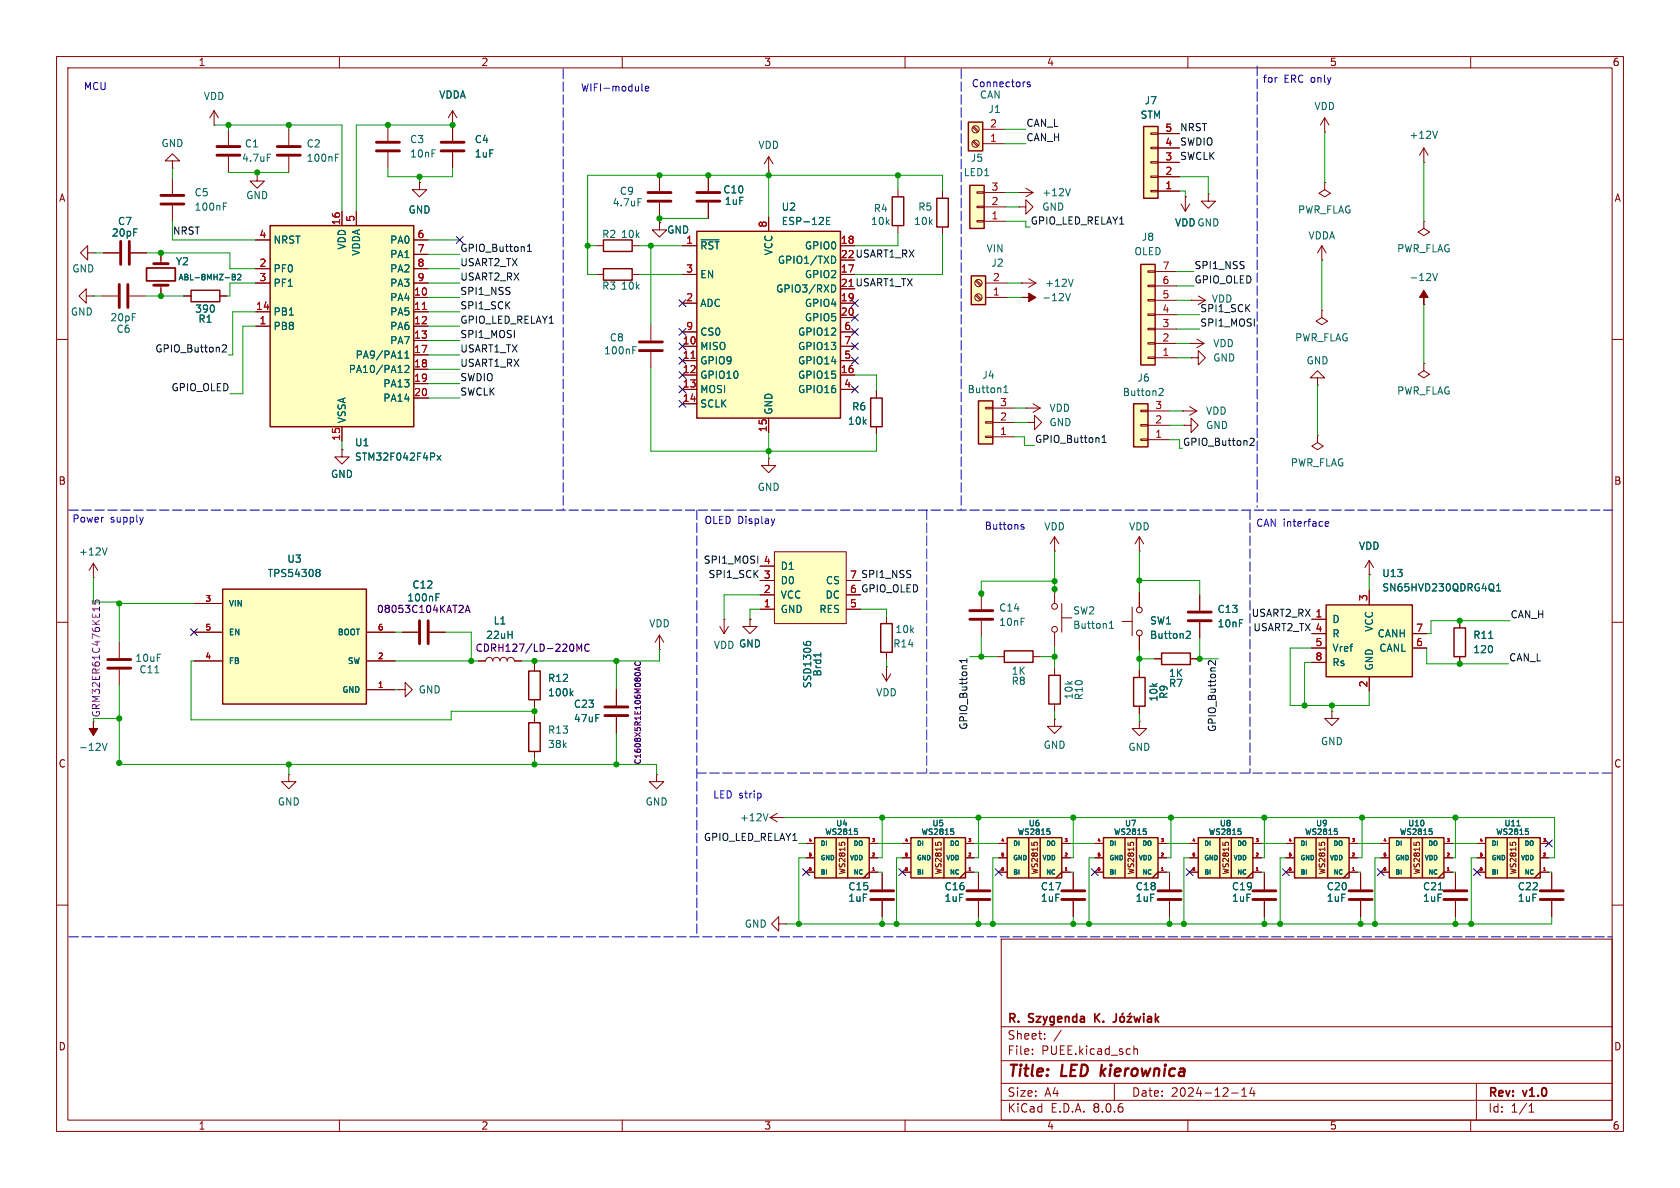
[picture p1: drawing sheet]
<svg xmlns="http://www.w3.org/2000/svg" width="297mm" height="210mm" viewBox="0 0 297 210" stroke-linecap="round" stroke-linejoin="round" font-family="sans-serif">
<defs><g id="words">
<g font-size="2.8" fill="#840000">
<text x="178" y="190.9">Title:</text>
<text x="187.7" y="190.9">LED</text>
<text x="195.4" y="190.9">kierownica</text>
</g>
<g font-size="2.1" fill="#840000">
<text x="178" y="184">Sheet:</text>
<text x="178" y="181.2">R.</text>
<text x="182" y="181.2">Szygenda</text>
<text x="194.2" y="181.2">K.</text>
<text x="178" y="186.7">File:</text>
<text x="184.1" y="186.7">PUEE.kicad_sch</text>
<text x="178" y="196.9">KiCad</text>
<text x="178" y="194.1">Size:</text>
<text x="184.7" y="194.1">A4</text>
<text x="185.7" y="196.9">E.D.A.</text>
<text x="193.3" y="196.9">8.0.6</text>
<text x="200" y="194.1">Date:</text>
<text x="207" y="194.1">2024-12-14</text>
<text x="263" y="194.3">Rev:</text>
<text x="263" y="196.9">Id:</text>
<text x="267.1" y="196.9">1/1</text>
<text x="269.4" y="194.3">v1.0</text>
</g>
<g font-size="1.8" fill="#840000">
<text x="35" y="11.9">1</text>
<text x="85" y="11.9">2</text>
<text x="135" y="11.9">3</text>
<text x="185" y="11.9">4</text>
<text x="235" y="11.9">5</text>
<text x="285" y="11.9">6</text>
<text x="10.3" y="35.9">A</text>
<text x="285.3" y="35.9">A</text>
<text x="148.5" y="45.7">22 USART1_RX</text>
<text x="10.3" y="85.9">B</text>
<text x="285.3" y="85.9">B</text>
<text x="10.3" y="135.9">C</text>
<text x="285.3" y="135.9">C</text>
<text x="10.3" y="185.9">D</text>
<text x="285.3" y="185.9">D</text>
<text x="35" y="199.9">1</text>
<text x="85" y="199.9">2</text>
<text x="135" y="199.9">3</text>
<text x="185" y="199.9">4</text>
<text x="235" y="199.9">5</text>
<text x="285" y="199.9">6</text>
</g>
<g font-size="1.8" fill="#0000c2">
<text x="14.7" y="16">MCU</text>
<text x="102.6" y="16.3">WIFI-module</text>
<text x="171.7" y="15.5">Connectors</text>
<text x="223.2" y="14.8">for</text>
<text x="227" y="14.8">ERC only</text>
<text x="12.7" y="92.5">Power</text>
<text x="19.5" y="92.5">supply</text>
<text x="124.5" y="92.7">OLED Display</text>
<text x="174" y="93.7">Buttons</text>
<text x="222" y="93.3">CAN interface</text>
<text x="126" y="141.2">LED strip</text>
</g>
<g font-size="1.8" fill="#006464">
<text x="35.9" y="17.9">VDD</text>
<text x="77.5" y="17.6">VDDA</text>
<text x="173.1" y="17.6">CAN</text>
<text x="174.6" y="20.2">J1</text>
<text x="201.5" y="21.2">STM</text>
<text x="202.3" y="18.6">J7</text>
<text x="232.3" y="19.7">VDD</text>
<text x="28.4" y="26.2">GND</text>
<text x="42.7" y="28.8">4.7uF</text>
<text x="43.2" y="26.3">C1</text>
<text x="54.1" y="26.3">C2</text>
<text x="54.1" y="28.8">100nF</text>
<text x="72.4" y="25.5">C3</text>
<text x="72.4" y="28">10nF</text>
<text x="83.8" y="25.5">C4</text>
<text x="83.8" y="28">1uF</text>
<text x="134" y="26.5">VDD</text>
<text x="171.5" y="28.8">J5</text>
<text x="249.1" y="24.7">+12V</text>
<text x="34.3" y="34.9">C5</text>
<text x="43.4" y="35.4">GND</text>
<text x="109.5" y="34.6">C9</text>
<text x="127.8" y="34.4">C10</text>
<text x="170.3" y="31.3">LED1</text>
<text x="184.2" y="34.9">+12V</text>
<text x="20.8" y="40">C7</text>
<text x="34.3" y="37.4">100nF</text>
<text x="72.1" y="37.9">GND</text>
<text x="108.2" y="36.7">4.7uF</text>
<text x="117.9" y="41.5">GND</text>
<text x="128" y="36.4">1uF</text>
<text x="138.1" y="37.4">U2</text>
<text x="138.1" y="40">ESP-12E</text>
<text x="153.9" y="40">10k</text>
<text x="154.4" y="37.7">R4</text>
<text x="161.5" y="40">10k</text>
<text x="162.2" y="37.4">R5</text>
<text x="184.2" y="37.4">GND</text>
<text x="207.6" y="40.2">VDDGND</text>
<text x="207.6" y="40.2">VDD</text>
<text x="229.4" y="37.9">PWR_FLAG</text>
<text x="19.7" y="42">20pF</text>
<text x="31" y="47.1">Y2</text>
<text x="48.3" y="43.3">NRST</text>
<text x="61.3" y="44.2" transform="rotate(-90 61.3 44.2)">VDD</text>
<text x="63.9" y="45.3" transform="rotate(-90 63.9 45.3)">VDDA</text>
<text x="68.9" y="43.3">PA0</text>
<text x="68.9" y="45.8">PA1</text>
<text x="106.4" y="42.3">R2</text>
<text x="109.7" y="42.3">10k</text>
<text x="123.7" y="44.3">~{RST}</text>
<text x="136.8" y="45.2" transform="rotate(-90 136.8 45.2)">VCC</text>
<text x="137.4" y="46.8">GPIO1/TXD</text>
<text x="142.2" y="44.3">GPIO0</text>
<text x="174.3" y="44.8">VIN</text>
<text x="175.2" y="47.3">J2</text>
<text x="200.5" y="45.3">OLED</text>
<text x="201.8" y="42.8">J8</text>
<text x="231.2" y="42.5">VDDA</text>
<text x="246.9" y="44.8">PWR_FLAG</text>
<text x="12.7" y="48.4">GND</text>
<text x="48.3" y="48.4">PF0</text>
<text x="48.3" y="50.9">PF1</text>
<text x="68.9" y="53.4">PA4</text>
<text x="68.9" y="48.4">PA2</text>
<text x="68.9" y="50.9">PA3</text>
<text x="106.4" y="51.4">R3</text>
<text x="109.7" y="51.4">10k</text>
<text x="123.7" y="49.4">EN</text>
<text x="137.1" y="51.9">GPIO3/RXD</text>
<text x="142.2" y="49.4">GPIO2</text>
<text x="184.2" y="53.4">-12V</text>
<text x="184.7" y="50.9">+12V</text>
<text x="249.1" y="49.9">-12V</text>
<text x="12.4" y="56">GND</text>
<text x="19.4" y="57">20pF</text>
<text x="20.5" y="59">C6</text>
<text x="34.4" y="55.5">390</text>
<text x="35" y="57.3">R1</text>
<text x="48.3" y="58.5">PB8</text>
<text x="48.3" y="56">PB1</text>
<text x="68.9" y="56">PA5</text>
<text x="68.9" y="58.5">PA6</text>
<text x="123.7" y="54.5">ADC</text>
<text x="123.7" y="59.5">CS0</text>
<text x="141" y="59.5">GPIO12</text>
<text x="142.2" y="54.5">GPIO4</text>
<text x="142.2" y="57">GPIO5</text>
<text x="62.8" y="63.6">PA9/PA11</text>
<text x="68.9" y="61.1">PA7</text>
<text x="106.7" y="62.8">100nF</text>
<text x="107.7" y="60.6">C8</text>
<text x="123.7" y="62.1">MISO</text>
<text x="123.7" y="64.6">GPIO9</text>
<text x="141" y="64.6">GPIO14</text>
<text x="141" y="62.1">GPIO13</text>
<text x="214.4" y="64.1">GND</text>
<text x="214.4" y="61.6">VDD</text>
<text x="228.9" y="60.6">PWR_FLAG</text>
<text x="230.9" y="64.6">GND</text>
<text x="61.6" y="66.1">PA10/PA12</text>
<text x="67.7" y="68.7">PA13</text>
<text x="67.7" y="71.2">PA14</text>
<text x="123.7" y="67.2">GPIO10</text>
<text x="123.7" y="69.7">MOSI</text>
<text x="141" y="67.2">GPIO15</text>
<text x="141" y="69.7">GPIO16</text>
<text x="171" y="69.7">Button1</text>
<text x="173.6" y="67.2">J4</text>
<text x="198.4" y="70.2">Button2</text>
<text x="201" y="67.7">J6</text>
<text x="246.9" y="70">PWR_FLAG</text>
<text x="61.3" y="74.9" transform="rotate(-90 61.3 74.9)">VSSA</text>
<text x="123.7" y="72.2">SCLK</text>
<text x="136.8" y="73.4" transform="rotate(-90 136.8 73.4)">GND</text>
<text x="149.8" y="75.3">10k</text>
<text x="150.6" y="72.7">R6</text>
<text x="185.4" y="75.5">GND</text>
<text x="185.4" y="73">VDD</text>
<text x="213.1" y="76">GND</text>
<text x="213.1" y="73.5">VDD</text>
<text x="62.7" y="79.1">U1</text>
<text x="62.7" y="81.6">STM32F042F4Px</text>
<text x="228.1" y="82.7">PWR_FLAG</text>
<text x="58.4" y="84.7">GND</text>
<text x="133.9" y="87">GND</text>
<text x="184.5" y="94">VDD</text>
<text x="199.5" y="94">VDD</text>
<text x="13.9" y="98.4">+12V</text>
<text x="50.7" y="99.7">U3</text>
<text x="137.9" y="100.9">D1</text>
<text x="240.1" y="97.4">VDD</text>
<text x="47.2" y="102.2">TPS54308</text>
<text x="72.8" y="104.2">C12</text>
<text x="137.9" y="106">VCC</text>
<text x="137.9" y="103.5">D0</text>
<text x="145.8" y="106">DC</text>
<text x="145.9" y="103.5">CS</text>
<text x="244.3" y="102.2">U13</text>
<text x="244.3" y="104.7">SN65HVD230QDRG4Q1</text>
<text x="85.8" y="113.1">22uH</text>
<text x="87.2" y="110.6">L1</text>
<text x="114.7" y="111.1">VDD</text>
<text x="137.9" y="108.6">GND</text>
<text x="144.8" y="108.6">RES</text>
<text x="158.2" y="112.1">10k</text>
<text x="176.5" y="108.3">C14</text>
<text x="176.5" y="110.8">10nF</text>
<text x="189.6" y="111.4">Button1</text>
<text x="189.6" y="108.8">SW2</text>
<text x="203.2" y="113.1">Button2</text>
<text x="203.2" y="110.6">SW1</text>
<text x="215.1" y="108.6">C13</text>
<text x="215.1" y="111.1">10nF</text>
<text x="235.5" y="110.3">D</text>
<text x="235.5" y="112.9">R</text>
<text x="242.9" y="111.8" transform="rotate(-90 242.9 111.8)">VCC</text>
<text x="243.4" y="112.9">CANH</text>
<text x="260.4" y="113.1">R11</text>
<text x="23.8" y="117.2">10uF</text>
<text x="24.5" y="119.2">C11</text>
<text x="126.1" y="114.9">VDD GND</text>
<text x="130.6" y="114.7">GND</text>
<text x="145.4" y="119.7" transform="rotate(-90 145.4 119.7)">Brd1</text>
<text x="157.8" y="114.7">R14</text>
<text x="178.7" y="119.5">1K</text>
<text x="206.6" y="119.9">1K</text>
<text x="235.5" y="115.4">Vref</text>
<text x="235.5" y="118">Rs</text>
<text x="242.9" y="118.6" transform="rotate(-90 242.9 118.6)">GND</text>
<text x="243.7" y="115.4">CANL</text>
<text x="260.4" y="115.7">120</text>
<text x="73.9" y="122.8">GND</text>
<text x="96.8" y="120.8">R12</text>
<text x="96.8" y="123.3">100k</text>
<text x="101.4" y="125.3">C23</text>
<text x="143.6" y="121.8" transform="rotate(-90 143.6 121.8)">SSD1306</text>
<text x="154.8" y="123.3">VDD</text>
<text x="178.7" y="121.3">R8</text>
<text x="189.8" y="123.7" transform="rotate(-90 189.8 123.7)">10k</text>
<text x="191.6" y="123.9" transform="rotate(-90 191.6 123.9)">R10</text>
<text x="204.8" y="124.1" transform="rotate(-90 204.8 124.1)">10k</text>
<text x="206.6" y="121.6">R7</text>
<text x="206.6" y="123.6" transform="rotate(-90 206.6 123.6)">R9</text>
<text x="96.8" y="129.9">R13</text>
<text x="101.4" y="127.9">47uF</text>
<text x="233.4" y="131.9">GND</text>
<text x="13.9" y="132.9">-12V</text>
<text x="96.8" y="132.4">38k</text>
<text x="184.4" y="132.6">GND</text>
<text x="199.4" y="132.9">GND</text>
<text x="49" y="142.6">GND</text>
<text x="114" y="142.6">GND</text>
<text x="130.7" y="145.4">+12V</text>
<text x="149.9" y="159.6">1uF</text>
<text x="149.9" y="157.6">C15</text>
<text x="166.9" y="159.6">1uF</text>
<text x="166.9" y="157.6">C16</text>
<text x="183.9" y="159.6">1uF</text>
<text x="183.9" y="157.6">C17</text>
<text x="200.7" y="159.6">1uF</text>
<text x="200.7" y="157.6">C18</text>
<text x="217.7" y="159.6">1uF</text>
<text x="217.7" y="157.6">C19</text>
<text x="234.5" y="159.6">1uF</text>
<text x="234.5" y="157.6">C20</text>
<text x="251.5" y="159.6">1uF</text>
<text x="251.5" y="157.6">C21</text>
<text x="268.2" y="157.6">C22</text>
<text x="268.2" y="159.6">1uF</text>
<text x="131.6" y="164.2">GND</text>
</g>
<g font-size="1.8" fill="#a90000">
<text x="174.9" y="22.6">2</text>
<text x="205.9" y="23.4">5</text>
<text x="174.9" y="25.1">1</text>
<text x="205.9" y="28.4">3</text>
<text x="205.9" y="25.9">4</text>
<text x="175.2" y="33.8">3</text>
<text x="205.9" y="33.5">1</text>
<text x="205.9" y="31">2</text>
<text x="60.2" y="39.9" transform="rotate(-90 60.2 39.9)">16</text>
<text x="62.7" y="39.3" transform="rotate(-90 62.7 39.3)">5</text>
<text x="135.6" y="40.3" transform="rotate(-90 135.6 40.3)">8</text>
<text x="175.2" y="38.9">1</text>
<text x="175.2" y="36.3">2</text>
<text x="45.8" y="47.2">2</text>
<text x="45.8" y="42.2">4</text>
<text x="73.7" y="42.2">6</text>
<text x="73.7" y="44.7">7</text>
<text x="73.7" y="47.2">8</text>
<text x="121.2" y="43.2">1</text>
<text x="148.5" y="43.2">18</text>
<text x="148.5" y="45.7">22</text>
<text x="205.4" y="47.8">7</text>
<text x="45.8" y="49.8">3</text>
<text x="73.1" y="52.3">10</text>
<text x="73.7" y="49.8">9</text>
<text x="121.2" y="53.3">2</text>
<text x="121.2" y="48.3">3</text>
<text x="148.5" y="48.3">17</text>
<text x="148.5" y="53.3">19</text>
<text x="148.5" y="50.8">21 USART1_TX</text>
<text x="148.5" y="50.8">21</text>
<text x="175.4" y="52.3">1</text>
<text x="175.4" y="49.8">2</text>
<text x="205.4" y="52.8">5</text>
<text x="205.4" y="50.3">6</text>
<text x="45.2" y="54.9">14</text>
<text x="45.8" y="57.4">1</text>
<text x="73.1" y="54.9">11</text>
<text x="73.1" y="57.4">12</text>
<text x="73.1" y="59.9">13</text>
<text x="121.2" y="58.4">9</text>
<text x="148.5" y="55.9">20</text>
<text x="149.2" y="58.4">6</text>
<text x="205.4" y="57.9">3</text>
<text x="205.4" y="55.4">4</text>
<text x="73.1" y="62.5">17</text>
<text x="73.1" y="65">18</text>
<text x="120.6" y="61">10</text>
<text x="120.6" y="63.5">11</text>
<text x="149.2" y="63.5">5</text>
<text x="149.2" y="61">7</text>
<text x="205.4" y="63">1</text>
<text x="205.4" y="60.5">2</text>
<text x="73.1" y="67.6">19</text>
<text x="73.1" y="70.1">20</text>
<text x="120.6" y="66">12</text>
<text x="120.6" y="68.6">13</text>
<text x="120.6" y="71.1">14</text>
<text x="148.5" y="66">16</text>
<text x="149.2" y="68.6">4</text>
<text x="176.7" y="71.9">3</text>
<text x="135.6" y="76.5" transform="rotate(-90 135.6 76.5)">15</text>
<text x="176.7" y="77">1</text>
<text x="176.7" y="74.4">2</text>
<text x="204.1" y="77.5">1</text>
<text x="204.1" y="74.9">2</text>
<text x="204.1" y="72.4">3</text>
<text x="60.2" y="78" transform="rotate(-90 60.2 78)">15</text>
<text x="134.9" y="99.8">4</text>
<text x="134.9" y="107.4">1</text>
<text x="134.9" y="104.9">2</text>
<text x="134.9" y="102.4">3</text>
<text x="150.2" y="107.4">5</text>
<text x="150.2" y="104.9">6</text>
<text x="150.2" y="102.4">7</text>
<text x="241.8" y="106.4" transform="rotate(-90 241.8 106.4)">3</text>
<text x="232.5" y="109.2">1</text>
<text x="232.5" y="111.8">4</text>
<text x="250.2" y="111.8">7</text>
<text x="232.5" y="114.3">5</text>
<text x="232.5" y="116.8">8</text>
<text x="250.2" y="114.3">6</text>
<text x="241.8" y="121.6" transform="rotate(-90 241.8 121.6)">2</text>
</g>
<g font-size="1.8" fill="#0f0f0f">
<text x="181.4" y="22.5">CAN_L</text>
<text x="208.5" y="23.3">NRST</text>
<text x="181.4" y="25.1">CAN_H</text>
<text x="208.5" y="28.4">SWCLK</text>
<text x="208.5" y="25.8">SWDIO</text>
<text x="30.5" y="41.6">NRST</text>
<text x="182.1" y="39.8">GPIO_LED_RELAY1</text>
<text x="81.3" y="44.6">GPIO_Button1</text>
<text x="81.3" y="47.1">USART2_TX</text>
<text x="211.1" y="47.7">SPI1_NSS</text>
<text x="81.3" y="52.2">SPI1_NSS</text>
<text x="81.3" y="49.7">USART2_RX</text>
<text x="211.1" y="50.2">GPIO_OLED</text>
<text x="214.1" y="53.7">VDD</text>
<text x="81.3" y="54.8">SPI1_SCK</text>
<text x="81.3" y="57.3">GPIO_LED_RELAY1</text>
<text x="81.3" y="59.8">SPI1_MOSI</text>
<text x="212.1" y="57.8">SPI1_MOSI</text>
<text x="212.1" y="55.3">SPI1_SCK</text>
<text x="27.4" y="62.4">GPIO_Button2</text>
<text x="81.3" y="64.9">USART1_RX</text>
<text x="81.3" y="62.4">USART1_TX</text>
<text x="30.2" y="69.2">GPIO_OLED</text>
<text x="81.3" y="70">SWCLK</text>
<text x="81.3" y="67.5">SWDIO</text>
<text x="182.9" y="78.4">GPIO_Button1</text>
<text x="124.3" y="99.7">SPI1_MOSI</text>
<text x="125.2" y="102.3">SPI1_SCK</text>
<text x="150.2" y="104.9">6 GPIO_OLED</text>
<text x="150.2" y="102.4">7 SPI1_NSS</text>
<text x="221.2" y="109.1">USART2_RX 1</text>
<text x="221.5" y="111.7">USART2_TX 4</text>
<text x="267" y="109.4">CAN_H</text>
<text x="266.7" y="117">CAN_L</text>
<text x="171.1" y="129.1" transform="rotate(-90 171.1 129.1)">GPIO_Button1</text>
<text x="215" y="129.5" transform="rotate(-90 215 129.5)">GPIO_Button2</text>
<text x="124.3" y="148.7">GPIO_LED_RELAY1</text>
</g>
<text font-size="1.8" fill="#009600" x="209" y="78.9">GPIO_Button2</text>
<g font-size="1.8" fill="#840084">
<text x="71.9" y="106.5">100nF</text>
<text x="66.5" y="108.6">08053C104KAT2A</text>
<text x="84" y="115.4">CDRH127/LD-220MC</text>
<text x="17.9" y="126.9" transform="rotate(-90 17.9 126.9)">GRM32ER61C476KE15</text>
</g>
<g font-size="1.4" fill="#006464">
<text x="31.5" y="49.8">ABL-8MHZ-B2</text>
<text x="40.4" y="107.4">VIN</text>
<text x="40.4" y="112.5">EN</text>
<text x="59.6" y="112.5">BOOT</text>
<text x="40.4" y="117.6">FB</text>
<text x="61.4" y="117.6">SW</text>
<text x="60.4" y="122.7">GND</text>
<text x="145.8" y="147.8">WS2815</text>
<text x="147.7" y="146.3">U4</text>
<text x="162.8" y="147.8">WS2815</text>
<text x="164.7" y="146.3">U5</text>
<text x="179.8" y="147.8">WS2815</text>
<text x="181.8" y="146.3">U6</text>
<text x="196.8" y="147.8">WS2815</text>
<text x="198.8" y="146.3">U7</text>
<text x="213.6" y="147.8">WS2815</text>
<text x="215.5" y="146.3">U8</text>
<text x="230.6" y="147.8">WS2815</text>
<text x="232.6" y="146.3">U9</text>
<text x="247.4" y="147.8">WS2815</text>
<text x="248.8" y="146.3">U10</text>
<text x="264.4" y="147.8">WS2815</text>
<text x="265.9" y="146.3">U11</text>
</g>
<g font-size="1.4" fill="#a90000">
<text x="36.2" y="106.4">3</text>
<text x="36.2" y="111.5">5</text>
<text x="66.7" y="111.5">6</text>
<text x="36.2" y="116.6">4</text>
<text x="66.7" y="116.6">2</text>
<text x="66.7" y="121.7">1</text>
</g>
<text font-size="1.4" fill="#840084" x="113.5" y="135.3" transform="rotate(-90 113.5 135.3)">C1608X5R1E106M080AC</text>
<g font-size="1.4" fill="#840000">
<text x="149.6" y="154.7" transform="rotate(-90 149.6 154.7)">WS2815</text>
<text x="166.7" y="154.7" transform="rotate(-90 166.7 154.7)">WS2815</text>
<text x="183.7" y="154.7" transform="rotate(-90 183.7 154.7)">WS2815</text>
<text x="200.7" y="154.7" transform="rotate(-90 200.7 154.7)">WS2815</text>
<text x="217.5" y="154.7" transform="rotate(-90 217.5 154.7)">WS2815</text>
<text x="234.5" y="154.7" transform="rotate(-90 234.5 154.7)">WS2815</text>
<text x="251.2" y="154.7" transform="rotate(-90 251.2 154.7)">WS2815</text>
<text x="268.3" y="154.7" transform="rotate(-90 268.3 154.7)">WS2815</text>
</g>
<g font-size="1.1" fill="#006464">
<text x="145" y="149.7">DI</text>
<text x="150.7" y="149.7">DO</text>
<text x="162" y="149.7">DI</text>
<text x="167.8" y="149.7">DO</text>
<text x="179" y="149.7">DI</text>
<text x="184.8" y="149.7">DO</text>
<text x="196.1" y="149.7">DI</text>
<text x="201.8" y="149.7">DO</text>
<text x="212.8" y="149.7">DI</text>
<text x="218.6" y="149.7">DO</text>
<text x="229.8" y="149.7">DI</text>
<text x="235.6" y="149.7">DO</text>
<text x="246.6" y="149.7">DI</text>
<text x="252.3" y="149.7">DO</text>
<text x="263.6" y="149.7">DI</text>
<text x="269.4" y="149.7">DO</text>
<text x="145" y="152.3">GND</text>
<text x="145" y="154.8">BI</text>
<text x="150.1" y="152.3">VDD</text>
<text x="150.7" y="154.8">NC</text>
<text x="162" y="152.3">GND</text>
<text x="162" y="154.8">BI</text>
<text x="167.1" y="152.3">VDD</text>
<text x="167.8" y="154.8">NC</text>
<text x="179" y="152.3">GND</text>
<text x="179" y="154.8">BI</text>
<text x="184.1" y="152.3">VDD</text>
<text x="184.8" y="154.8">NC</text>
<text x="196.1" y="152.3">GND</text>
<text x="196.1" y="154.8">BI</text>
<text x="201.1" y="152.3">VDD</text>
<text x="201.8" y="154.8">NC</text>
<text x="212.8" y="152.3">GND</text>
<text x="212.8" y="154.8">BI</text>
<text x="217.9" y="152.3">VDD</text>
<text x="218.6" y="154.8">NC</text>
<text x="229.8" y="152.3">GND</text>
<text x="229.8" y="154.8">BI</text>
<text x="234.9" y="152.3">VDD</text>
<text x="235.6" y="154.8">NC</text>
<text x="246.6" y="152.3">GND</text>
<text x="246.6" y="154.8">BI</text>
<text x="251.7" y="152.3">VDD</text>
<text x="252.3" y="154.8">NC</text>
<text x="263.6" y="152.3">GND</text>
<text x="263.6" y="154.8">BI</text>
<text x="268.7" y="152.3">VDD</text>
<text x="269.4" y="154.8">NC</text>
</g>
<g font-size=".7" fill="#a90000">
<text x="142.8" y="148.8">4</text>
<text x="154" y="148.8">3</text>
<text x="159.8" y="148.8">4</text>
<text x="171" y="148.8">3</text>
<text x="176.9" y="148.8">4</text>
<text x="188.1" y="148.8">3</text>
<text x="193.9" y="148.8">4</text>
<text x="205.1" y="148.8">3</text>
<text x="210.6" y="148.8">4</text>
<text x="221.8" y="148.8">3</text>
<text x="227.7" y="148.8">4</text>
<text x="238.9" y="148.8">3</text>
<text x="244.4" y="148.8">4</text>
<text x="255.6" y="148.8">3</text>
<text x="261.4" y="148.8">4</text>
<text x="272.6" y="148.8">3</text>
<text x="142.8" y="151.4">5</text>
<text x="142.8" y="153.9">6</text>
<text x="154" y="153.9">1</text>
<text x="154" y="151.4">2</text>
<text x="159.8" y="151.4">5</text>
<text x="159.8" y="153.9">6</text>
<text x="171" y="153.9">1</text>
<text x="171" y="151.4">2</text>
<text x="176.9" y="151.4">5</text>
<text x="176.9" y="153.9">6</text>
<text x="188.1" y="153.9">1</text>
<text x="188.1" y="151.4">2</text>
<text x="193.9" y="151.4">5</text>
<text x="193.9" y="153.9">6</text>
<text x="205.1" y="153.9">1</text>
<text x="205.1" y="151.4">2</text>
<text x="210.6" y="151.4">5</text>
<text x="210.6" y="153.9">6</text>
<text x="221.8" y="153.9">1</text>
<text x="221.8" y="151.4">2</text>
<text x="227.7" y="151.4">5</text>
<text x="227.7" y="153.9">6</text>
<text x="238.9" y="153.9">1</text>
<text x="238.9" y="151.4">2</text>
<text x="244.4" y="151.4">5</text>
<text x="244.4" y="153.9">6</text>
<text x="255.6" y="153.9">1</text>
<text x="255.6" y="151.4">2</text>
<text x="261.4" y="151.4">5</text>
<text x="261.4" y="153.9">6</text>
<text x="272.6" y="153.9">1</text>
<text x="272.6" y="151.4">2</text>
</g>
</g></defs>
<g fill="none" stroke="#840000" stroke-width=".18">
<path d="M10 10h277v190h-277zM12 12h273v186h-273zM60 10v2M110 10v2M160 10v2M210 10v2M260 10v2M10 60h2M285 60h2M242.1 99.1l-.8 1.2M242.1 99.1v2.5M242.1 99.1l.7 1.2"/>
<path d="M10 110h2M21.1 113.5v2.8M21.1 118.4v2.8M242.1 101.6h.1M285 110h2M70.4 121.9h1.2v-1.2l1.3 1.2-1.3 1.3v-1.3M70.4 121.9h.1M10 160h2M173 154.4v2.8M173 159.3v2.8M285 160h2M177 166h108v32h-108z"/>
<path d="M60 198v2M110 198v2M160 198v2M177 194.5h108M177 191.5h108M177 187.5h108M177 181.5h108M182.5 186.3v.1M182.5 185.5v.1M184.7 183.6v.1M184.7 182.8v.1M187.6 182.1l-1.3 2"/>
<path d="M197 191.5v3M200.5 184.9v1.5M200.5 185.5l.2-.1 .3 .1 .1 .9M210 198v2M217.7 193.2h1.2M219.5 193.8h.9M219.5 192.7l.5-.4v1.5M221.3 192.2l-.3 1.1h.9M221.7 192.8v1M260 198v2M261 191.5v6.5M270.3 196.6h.9"/>
<path d="M270.3 195.5l.4-.4v1.5"/>
</g>
<path d="M194.8 188.2l-.3 2M195.5 188.9l-.9 .7" fill="none" stroke="#840000" stroke-width=".4"/>
<g fill="none" stroke="#840000" stroke-width=".3">
<path d="M193.6 179.2v1.5M194.4 179.2l-.8 .8M197.3 179.2v1.1a.48 .48 0 0 1-.5 .4M198.1 179.8l.2-.1 .4 .1 .1 .6-.2 .2-.3 .1-.2-.2zM198.6 179.1l-.3 .2M199.3 179.7h.8l-.8 1h.8M199.8 179.1l-.2 .2M200.5 179.7l.3 1 .3-.7 .2 .7 .3-1M202.2 179.2v.1M202.2 179.7v1M202.9 179.8h.6l.1 .9M204.3 179.2v1.5"/>
<path d="M204.8 179.7l-.5 .6M203.6 180l-.5 .1a.29 .29 0 0 0-.3 .3 .29 .29 0 0 0 .3 .3l.5-.1M204.4 180.1l.4 .6"/>
</g>
<path d="M19 116.6h4.1M19 118.1h4.1M170.9 159h4.1M170.9 157.5h4.1" fill="none" stroke="#840000" stroke-width=".51"/>
<path d="M27.4 118.9h.7" fill="none" stroke="#006464" stroke-width=".18"/>
<path d="M16.3 106.1v.6l.6 .1-.1-.2 .1-.4 .2-.1h.4l.1 .2-.1 .5M17.6 107.3v.7" fill="none" stroke="#840084" stroke-width=".18"/>
<path d="M161 148.1h9.7v7.1h-9.7z" fill="#ffffc2"/>
<path d="M161 148.1h9.7v7.1h-9.7zM164.8 148.1v7.1M166.9 148.1v7.1M170.7 154.2l-1 1" fill="none" stroke="#840000" stroke-width=".25"/>
<path d="M159.5 154.2h1.5M159.5 151.6h1.5M159.5 149.1h1.5M165.4 148.9v.5M165.8 149l.2-.1 .3 .1M170.7 154.2h1.5M170.7 151.6h1.5M170.7 149.1h1.5" fill="none" stroke="#840000" stroke-width=".18"/>
<path d="M171.3 153.9h.3" fill="none" stroke="#a90000" stroke-width=".18"/>
<path d="M168.1 146.5h.5M168.5 146.9l.1 .2-.1 .4" fill="none" stroke="#006464" stroke-width=".18"/>
<path d="M39.4 104.1h25.4v20.4h-25.4z" fill="#ffffc2"/>
<path d="M39.4 104.1h25.4v20.4h-25.4z" fill="none" stroke="#840000" stroke-width=".25"/>
<path d="M60.5 79.5v1.3h1.2l-1.2 1.2-1.3-1.2h1.3M60.5 79.5h.1M34.3 116.8h5.1M34.3 106.7h5.1M34.3 111.8h5.1M64.8 116.8h5M64.8 111.8h5M64.8 121.9h5" fill="none" stroke="#840000" stroke-width=".18"/>
<path d="M56.1 100.7h.2l.3 .2-.3 .3M56.1 101.2h.2M56.3 101.2l.2 .1 .1 .4-.1 .2h-.4" fill="none" stroke="#006464" stroke-width=".18"/>
<path d="M47.8 39.9h25.4v35.5h-25.4z" fill="#ffffc2"/>
<path d="M47.8 39.9h25.4v35.5h-25.4z" fill="none" stroke="#840000" stroke-width=".25"/>
<g fill="none" stroke="#840000" stroke-width=".18">
<path d="M60.5 37.3v2.6M63 37.3v2.6M45.2 57.7h2.6M45.2 55.1h2.6M45.2 47.5h2.6M45.2 50h2.6M45.2 42.4h2.6M73.2 57.7h2.5M73.2 52.6h2.5M73.2 55.1h2.5M73.2 47.5h2.5M73.2 50h2.5"/>
<path d="M73.2 42.4h2.5M73.2 45h2.5M60.5 75.4v2.6M73.2 60.2h2.5M73.2 62.7h2.5M73.2 65.3h2.5M73.2 67.8h2.5M73.2 70.4h2.5M181.6 74.7h1.3v-1.3l1.2 1.3-1.2 1.2v-1.2M181.6 74.7h.1"/>
</g>
<path d="M74.7 54.7h.7" fill="none" stroke="#a90000" stroke-width=".18"/>
<path d="M71.6 63.3h.7M71.6 62.4l.3-.4v1.3M71.6 64.7l.5-.1 .2 .4-.8 .9h.8M77.3 80.5l.6 .9M77.9 80.5l-.6 .9" fill="none" stroke="#006464" stroke-width=".18"/>
<path d="M200.4 71.4h2.5v7.6h-2.5z" fill="#ffffc2"/>
<path d="M181.4 72.1h.1M181.4 72.1h2.5M182.6 71.4l1.3 .7M183.9 72.1l-1.3 .8M201.7 72.5h1.2v.3h-1.2zM201.7 75.1h1.2v.2h-1.2zM201.7 77.6h1.2v.3h-1.2zM202.9 77.7h3.9M202.9 75.2h3.9M202.9 72.6h3.9" fill="none" stroke="#840000" stroke-width=".18"/>
<path d="M200.4 71.4h2.5v7.6h-2.5z" fill="none" stroke="#840000" stroke-width=".25"/>
<path d="M205 68.7h.4l.2 .3-.8 .9h.8" fill="none" stroke="#006464" stroke-width=".18"/>
<path d="M173 70.9h2.5v7.6h-2.5z" fill="#ffffc2"/>
<path d="M174.2 72h1.3v.3h-1.3zM174.2 74.5h1.3v.3h-1.3zM174.2 77.1h1.3v.2h-1.3zM175.5 77.2h3.8M175.5 74.7h3.8M175.5 72.1h3.8" fill="none" stroke="#840000" stroke-width=".18"/>
<path d="M173 70.9h2.5v7.6h-2.5z" fill="none" stroke="#840000" stroke-width=".25"/>
<path d="M177.5 69.4h.7M177.5 68.5l.3-.4v1.3" fill="none" stroke="#006464" stroke-width=".18"/>
<path d="M201.7 46.7h2.5v17.8h-2.5z" fill="#ffffc2"/>
<g fill="none" stroke="#840000" stroke-width=".18">
<path d="M208.8 36.1l.7 1.2M209.5 34.8h.1M209.5 34.8v2.5M210.3 36.1l-.8 1.2M202.9 47.9h1.3v.2h-1.3zM202.9 50.4h1.3v.3h-1.3zM202.9 53h1.3v.2h-1.3zM202.9 55.5h1.3v.3h-1.3zM202.9 58h1.3v.3h-1.3zM204.2 58.2h3.8M204.2 55.6h3.8M204.2 53.1h3.8"/>
<path d="M204.2 50.5h3.8M204.2 48h3.8M202.9 60.6h1.3v.2h-1.3zM202.9 63.1h1.3v.3h-1.3zM204.2 63.2h3.8M204.2 60.7h3.8"/>
</g>
<path d="M201.7 46.7h2.5v17.8h-2.5z" fill="none" stroke="#840000" stroke-width=".25"/>
<path d="M202.2 22.4h2.5v12.7h-2.5z" fill="#ffffc2"/>
<g fill="none" stroke="#840000" stroke-width=".18">
<path d="M80 19.6v5.3M80 19.6l-.8 1.2M80 19.6l.8 1.2M30.5 28.4h1.2l-1.2-1.2-1.3 1.2h1.3v1.3M30.5 29.7h.1M51.1 22.9v2.8M51.1 27.7v2.8M68.6 22.1v2.8M68.6 26.9v2.8M80 22.1h.1M80 26.9v2.8M203.5 23.5h1.2v.2h-1.2z"/>
<path d="M203.5 26h1.2v.3h-1.2zM203.5 28.6h1.2v.2h-1.2zM203.5 31.1h1.2v.3h-1.2zM203.5 33.7h1.2v.2h-1.2zM204.7 33.8h3.8M204.7 31.2h3.8M204.7 28.7h3.8M204.7 26.2h3.8M204.7 23.6h3.8M71.1 111.8h2.8M75.9 111.8h2.8M132.6 109.5v1.2h1.3l-1.3 1.3-1.3-1.3h1.3"/>
<path d="M132.6 109.5h.1M176.3 116.1h1.2M182.6 116.1h1.3M186.4 104.1v2.6M186.4 111.8v2.5M186.4 118.1v1.3M187.7 109.2h1.8M187.7 106.7v5.1M51.1 136.9v1.3h1.2l-1.2 1.2-1.3-1.2h1.3M51.1 136.9h.1M186.4 124.5v1.2M136.1 144.5l1.3 .8"/>
<path d="M136.1 144.5h2.6M137.4 143.8l-1.3 .7M138.7 144.5h.1M137.7 163.3v-1.2l-1.3 1.2 1.3 1.3v-1.3h1.2M138.9 163.3h.1"/>
<circle cx="186.4" cy="107.2" r=".51"/>
<circle cx="186.4" cy="111.3" r=".51"/>
</g>
<path d="M202.2 22.4h2.5v12.7h-2.5zM177.5 115.1h5.1v2h-5.1zM185.4 119.4h2.1v5.1h-2.1z" fill="none" stroke="#840000" stroke-width=".25"/>
<path d="M59.3 27.9h.4M59.3 27.2h.6M77.1 105.6h.4M77.1 105h.6M196.1 111.1h.8M196.1 110.2l.4-.4v1.3M135.8 143.8l-.5 1.3" fill="none" stroke="#006464" stroke-width=".18"/>
<path d="M49 27.4h4.1M49 25.9h4.1M66.5 26.7h4.1M66.5 25.1h4.1M78 26.7h4M78 25.1h4M74.2 109.7v4.1M75.7 109.7v4.1" fill="none" stroke="#840000" stroke-width=".51"/>
<path d="M82.2 108.3l.5-1.3 .4 1.3M82.4 107.9h.6" fill="none" stroke="#840084" stroke-width=".18"/>
<path d="M136.9 97.5h12.7v12.7h-12.7z" fill="#ffffc2"/>
<g fill="none" stroke="#840000" stroke-width=".18">
<path d="M125.2 31v2.8M125.2 35.8v2.8M135.9 30.2h.1M135.9 27.7l-.8 1.3M135.9 27.7v2.5M135.9 27.7l.8 1.3M15.2 52.3v-1.2l-1.2 1.2 1.2 1.3v-1.3h1.3M15.5 44.7v-1.3l-1.3 1.3 1.3 1.3v-1.3h1.3M16.5 52.3h.1M16.8 44.7h.1M136.9 97.5h12.7v12.7h-12.7zM134.4 107.7h2.5"/>
<path d="M134.4 105.2h2.5M134.4 102.6h2.5M134.4 100.1h2.5M149.6 107.7h2.5M149.6 105.2h2.5M149.6 102.6h2.5M156 154.4v2.8M156 159.3v2.8"/>
</g>
<path d="M142.1 113.5v.2M142.5 113.9l.1-.4 .2-.1h.4l.1 .5M145.1 115.4v.7" fill="none" stroke="#006464" stroke-width=".18"/>
<path d="M123.2 34h4.1M123.2 35.6h4.1M153.9 159h4.1M153.9 157.5h4.1" fill="none" stroke="#840000" stroke-width=".51"/>
<path d="M144 148.1h9.7v7.1h-9.7z" fill="#ffffc2"/>
<path d="M200.4 119.8h2v5h-2zM205.4 115.4h5v2.1h-5zM144 148.1h9.7v7.1h-9.7zM147.8 148.1v7.1M149.9 148.1v7.1M153.7 154.2l-1 1" fill="none" stroke="#840000" stroke-width=".25"/>
<g fill="none" stroke="#840000" stroke-width=".18">
<path d="M74.2 32.3v1.2h1.2l-1.2 1.3-1.3-1.3h1.3M74.2 32.3h.1M251.7 28.7h.1M251.7 26.2l-.7 1.2M251.7 26.2v2.5M251.7 26.2l.8 1.2M18 52.3h2.8M22.9 52.3h2.8M251.7 64.3v1.2l1 .7-1 .6-1-.6 1-.7M251.7 64.3h.1M16.5 99.6l-.8 1.2M16.5 99.6v2.5"/>
<path d="M16.5 99.6l.8 1.2M186.4 97.4h.1M186.4 94.9l-.7 1.2M186.4 94.9v2.5M186.4 94.9l.8 1.2M201.4 97.4h.1M201.4 94.9v2.5M201.4 94.9l-.7 1.2M201.4 94.9l.8 1.2M16.5 102.1h.1M198.4 109.9h1.8M200.2 107.3v5.1"/>
<path d="M201.4 104.8v2.5M201.4 112.4v2.5M201.4 118.5v1.3M204.1 116.5h1.3M210.4 116.5h1.3M16.5 127.5h.1M201.4 127.5v1.3h1.3l-1.3 1.2-1.2-1.2h1.2M201.4 127.5h.1M201.4 124.8v1.3M235.5 125.7v1.3h1.2l-1.2 1.3-1.3-1.3h1.3M235.5 125.7h.1M142.5 154.2h1.5"/>
<path d="M142.5 151.6h1.5M142.5 149.1h1.5M148.4 148.9v.5M148.8 149l.1-.1 .4 .1M153.7 154.2h1.5M153.7 151.6h1.5M153.7 149.1h1.5"/>
<circle cx="201.4" cy="107.8" r=".51"/>
<circle cx="201.4" cy="111.9" r=".51"/>
</g>
<path d="M154.3 153.9h.3" fill="none" stroke="#a90000" stroke-width=".18"/>
<path d="M254.1 23.2l-.4 1.3M18.9 96.8l-.4 1.3M209.8 111.6h.4l.2 .3-.7 .9h.7M18.1 131.4l.4 1.3 .4-1.3M151.1 146.5h.5M151.5 146.9l.1 .2-.1 .4" fill="none" stroke="#006464" stroke-width=".18"/>
<path d="M16.5 127.5v1.3h.8l-.8 1.2-.8-1.2h.8z" fill="#840000" stroke="#840000" stroke-width=".18"/>
<path d="M21.1 50.3v4.1M22.6 50.3v4.1" fill="none" stroke="#840000" stroke-width=".51"/>
<path d="M245.6 148.1h9.7v7.1h-9.7z" fill="#ffffc2"/>
<path d="M245.6 148.1h9.7v7.1h-9.7zM249.4 148.1v7.1M251.5 148.1v7.1M255.3 154.2l-1 1" fill="none" stroke="#840000" stroke-width=".25"/>
<path d="M244.1 154.2h1.5M244.1 151.6h1.5M244.1 149.1h1.5M250 148.9v.5M250.4 149l.1-.1 .4 .1M255.3 154.2h1.5M255.3 151.6h1.5M255.3 149.1h1.5" fill="none" stroke="#840000" stroke-width=".18"/>
<path d="M255.9 153.9h.3" fill="none" stroke="#a90000" stroke-width=".18"/>
<path d="M252.7 146.5h.5M253.1 146.9l.1 .2-.1 .4" fill="none" stroke="#006464" stroke-width=".18"/>
<path d="M262.6 148.1h9.7v7.1h-9.7z" fill="#ffffc2"/>
<path d="M262.6 148.1h9.7v7.1h-9.7zM266.4 148.1v7.1M268.5 148.1v7.1M272.3 154.2l-1 1" fill="none" stroke="#840000" stroke-width=".25"/>
<path d="M261.1 154.2h1.5M261.1 151.6h1.5M261.1 149.1h1.5M267 148.9v.5M267.4 149l.2-.1 .3 .1M272.3 154.2h1.5M272.3 151.6h1.5M272.3 149.1h1.5" fill="none" stroke="#840000" stroke-width=".18"/>
<path d="M272.9 153.9h.3" fill="none" stroke="#a90000" stroke-width=".18"/>
<path d="M268.2 146h.5M269.7 146.5h.5M270.1 146.9l.1 .2-.1 .4" fill="none" stroke="#006464" stroke-width=".18"/>
<path d="M228.9 148.1h9.6v7.1h-9.6z" fill="#ffffc2"/>
<path d="M228.9 148.1h9.6v7.1h-9.6zM232.7 148.1v7.1M234.7 148.1v7.1M238.5 154.2l-1 1" fill="none" stroke="#840000" stroke-width=".25"/>
<path d="M186.4 127.1v1.3h1.3l-1.3 1.3-1.2-1.3h1.2M186.4 127.1h.1M227.3 154.2h1.5M227.3 151.6h1.5M227.3 149.1h1.5M233.2 148.9v.5M233.6 149l.2-.1 .3 .1M238.5 154.2h1.5M238.5 151.6h1.5M238.5 149.1h1.5" fill="none" stroke="#840000" stroke-width=".18"/>
<path d="M239.1 153.9h.3" fill="none" stroke="#a90000" stroke-width=".18"/>
<path d="M235.9 146.5h.5M236.3 146.9l.1 .2-.1 .4" fill="none" stroke="#006464" stroke-width=".18"/>
<path d="M234.4 106.9h15.3v12.7h-15.3z" fill="#ffffc2"/>
<path d="M93.5 118.6h2v5.1h-2zM234.4 106.9h15.3v12.7h-15.3zM257 111h2.1v5.1h-2.1zM93.5 127.8h2v5h-2z" fill="none" stroke="#840000" stroke-width=".25"/>
<g fill="none" stroke="#840000" stroke-width=".18">
<path d="M40.4 22.9v2.8M40.4 27.7v2.8M28.4 44.7v1.9M28.4 50.4v1.9M84.6 116.8h1.3a.64 .64 0 0 1 .6-.6 .64 .64 0 0 1 .6 .6 .64 .64 0 0 1 .7-.6 .64 .64 0 0 1 .6 .6 .64 .64 0 0 1 .6-.6 .64 .64 0 0 1 .7 .6 .64 .64 0 0 1 .6-.6 .64 .64 0 0 1 .6 .6h1.3M94.5 117.3v1.3M212.1 105.2v2.8M212.1 110v2.8M231.9 109.5h2.5M231.9 112h2.5M231.9 114.6h2.5M231.9 117.1h2.5"/>
<path d="M242.1 104.4v2.5M242.1 119.6v2.6M249.7 112h2.5M249.7 114.6h2.5M258.1 109.7v1.3M258.1 116.1v1.2M94.5 123.7v1.3M94.5 126.5v1.3M94.5 132.8v1.3M189.7 154.4v2.8M189.7 159.3v2.8M206.8 154.4v2.8"/>
<path d="M206.8 159.3v2.8M223.5 154.4v2.8M223.5 159.3v2.8M257.3 154.4v2.8M257.3 159.3v2.8"/>
</g>
<path d="M47.3 27.2h.6M41.1 48.5h.3l.2 .2-.2 .3h.2v.3l-.2 .2h-.3zM41.1 49h.3M42 48.6l.4-.1 .2 .3-.6 .7h.6M263.2 112.8h.7M264.6 104.5h.7M264.6 103.6l.3-.4v1.3M100.9 122.5l.4 .5M101.3 122.2l-.5 .4M254.3 157.3h.7" fill="none" stroke="#006464" stroke-width=".18"/>
<g fill="none" stroke="#840000" stroke-width=".51">
<path d="M38.4 27.4h4M38.4 25.9h4M27.2 50.4h2.5M27.2 46.6h2.5M210.1 109.7h4M210.1 108.2h4M187.7 159h4.1M187.7 157.5h4.1M204.7 159h4.1M204.7 157.5h4.1M221.5 159h4.1M221.5 157.5h4.1"/>
<path d="M255.3 159h4M255.3 157.5h4"/>
</g>
<path d="M102 115.1v-1.2l.4 .9 .4-.9v1.2M104.2 114a.6 .6 0 0 0-.9 .4 .6 .6 0 0 0 .6 .7l.3-.1" fill="none" stroke="#840084" stroke-width=".18"/>
<path d="M25.9 47.4h5.1v2.3h-5.1z" fill="none" stroke="#840000" stroke-width=".3"/>
<path d="M123.2 40.9h25.4v33h-25.4z" fill="#ffffc2"/>
<path d="M33.8 51.3h5.1v2h-5.1zM123.2 40.9h25.4v33h-25.4zM153.9 70.4h2.1v5h-2.1z" fill="none" stroke="#840000" stroke-width=".25"/>
<g fill="none" stroke="#840000" stroke-width=".18">
<path d="M116.6 39.4v1.2h1.3l-1.3 1.3-1.3-1.3h1.3M116.6 39.4h.1M135.9 38.4v2.5M32.5 52.3h1.3M38.9 52.3h1.2M120.6 43.4h2.6M120.6 48.5h2.6M120.6 53.6h2.6M120.6 58.7h2.6M148.6 43.4h2.5M148.6 48.5h2.5M148.6 53.6h2.5"/>
<path d="M148.6 56.1h2.5M148.6 58.7h2.5M120.6 61.2h2.6M120.6 63.8h2.6M120.6 66.3h2.6M120.6 68.8h2.6M120.6 71.4h2.6M135.9 73.9v2.6M148.6 61.2h2.5M148.6 63.8h2.5M148.6 66.3h2.5M148.6 68.8h2.5"/>
<path d="M154.9 69.1v1.3M154.9 75.4v1.3M240.5 154.4v2.8M240.5 159.3v2.8M274.3 154.4v2.8M274.3 159.3v2.8"/>
</g>
<path d="M146.1 39h.4M146.7 38.4h-.6v1.3h.6M123.9 42.4h3.2M147 50.4a.64 .64 0 0 1 .7 .6 .64 .64 0 0 1-.7 .6M147.3 45.3a.68 .68 0 0 1 .4 .6 .68 .68 0 0 1-.4 .7" fill="none" stroke="#006464" stroke-width=".18"/>
<path d="M122.2 63.3h.7" fill="none" stroke="#a90000" stroke-width=".18"/>
<path d="M238.5 159h4.1M238.5 157.5h4.1M272.3 159h4.1M272.3 157.5h4.1" fill="none" stroke="#840000" stroke-width=".51"/>
<path d="M211.8 148.1h9.7v7.1h-9.7z" fill="#ffffc2"/>
<path d="M106.7 47.5h5.1v2h-5.1zM106.7 42.4h5.1v2.1h-5.1zM211.8 148.1h9.7v7.1h-9.7zM215.6 148.1v7.1M217.7 148.1v7.1M221.5 154.2l-1 1" fill="none" stroke="#840000" stroke-width=".25"/>
<g fill="none" stroke="#840000" stroke-width=".18">
<path d="M30.5 31.5v2.8M30.5 36.3v2.8M45.5 30.7v1.3h1.2l-1.2 1.3-1.3-1.3h1.3M45.5 30.7h.1M116.6 31v2.8M116.6 35.8v2.8M105.4 48.5h1.3M105.4 43.4h1.3M111.8 48.5h1.2M111.8 43.4h1.2M115.1 57.4v2.8M115.1 62.2v2.8"/>
<path d="M156 119.1l.7 1.3M156.7 117.9h.1M156.7 117.9v2.5M157.5 119.1l-.8 1.3M109 121.9v2.8M109 126.7v2.8M116.1 136.9v1.3h1.2l-1.2 1.2-1.3-1.2h1.3M116.1 136.9h.1M210.3 154.2h1.5M210.3 151.6h1.5M210.3 149.1h1.5M216.2 148.9v.5"/>
<path d="M216.6 149l.2-.1 .3 .1M221.5 154.2h1.5M221.5 151.6h1.5M221.5 149.1h1.5"/>
</g>
<path d="M222.1 153.9h.3" fill="none" stroke="#a90000" stroke-width=".18"/>
<path d="M39.5 36.5h.4M39.5 35.9h.6M112.8 35.1h.6M111.9 61.9h.4M111.9 61.3h.6M218.9 146.5h.5M219.3 146.9l.1 .2-.1 .4" fill="none" stroke="#006464" stroke-width=".18"/>
<path d="M28.4 34.5h4.1M28.4 36.1h4.1M114.6 34h4M114.6 35.6h4M113 60.5h4.1M113 62h4.1M106.9 126.5h4.1M106.9 125h4.1" fill="none" stroke="#840000" stroke-width=".51"/>
<path d="M112.3 117a.44 .44 0 0 0 .4 .7 .44 .44 0 0 0 .4-.7M112.9 118v.5M113.2 117.9l-1 .4 1 .3" fill="none" stroke="#840084" stroke-width=".18"/>
<path d="M178.1 148.1h9.6v7.1h-9.6z" fill="#ffffc2"/>
<path d="M155.7 110.2h2v5.1h-2zM178.1 148.1h9.6v7.1h-9.6zM181.9 148.1v7.1M183.9 148.1v7.1M187.7 154.2l-1 1" fill="none" stroke="#840000" stroke-width=".25"/>
<path d="M156.7 109v1.2M156.7 115.3v1.3M176.5 154.2h1.5M176.5 151.6h1.5M176.5 149.1h1.5M182.4 148.9v.5M182.8 149l.2-.1 .3 .1M187.7 154.2h1.5M187.7 151.6h1.5M187.7 149.1h1.5" fill="none" stroke="#840000" stroke-width=".18"/>
<path d="M188.3 153.9h.3" fill="none" stroke="#a90000" stroke-width=".18"/>
<path d="M185.1 146.5h.5M185.5 146.9l.1 .2-.1 .4" fill="none" stroke="#006464" stroke-width=".18"/>
<path d="M195.1 148.1h9.6v7.1h-9.6z" fill="#ffffc2"/>
<path d="M195.1 148.1h9.6v7.1h-9.6zM198.9 148.1v7.1M200.9 148.1v7.1M204.7 154.2l-1 1" fill="none" stroke="#840000" stroke-width=".25"/>
<g fill="none" stroke="#840000" stroke-width=".18">
<path d="M37.8 19.6l-.7 1.2M37.8 19.6v2.5M37.8 19.6l.8 1.2M37.8 22.1h.1M180.1 36.6h1.3v-1.3l1.2 1.3-1.2 1.2v-1.2M180.1 36.6h.1M180.1 34h.1M180.1 34h2.5M181.4 33.3l1.2 .7M182.6 34l-1.2 .8M213.6 34.3v1.3h1.3l-1.3 1.2-1.3-1.2h1.3M213.6 34.3h.1"/>
<path d="M234.2 32.3v1.2l1 .7-1 .6-1-.6 1-.7M234.2 32.3h.1M234.2 23.4h.1M234.2 20.8l-.8 1.3M234.2 20.8v2.6M234.2 20.8l.7 1.3M251.7 39.1v1.3l1 .6-1 .7-1-.7 1-.6M251.7 39.1h.1M18.3 44.7h2.8M23.1 44.7h2.8M210.6 53.1h.1M210.6 53.1h2.5"/>
<path d="M211.6 59.9l1.3 .8M211.8 52.3l1.3 .8M213.1 53.1l-1.3 .7M233.7 54.9v1.2l1 .7-1 .6-1-.6 1-.7M233.7 54.9h.1M233.7 46h.1M233.7 43.4l-.8 1.3M233.7 43.4v2.6M233.7 43.4l.7 1.3M251.7 53.8h.1M209 72.6h.1M209 72.6h2.6"/>
<path d="M209.3 75.2h1.3v-1.3l1.2 1.3-1.2 1.3v-1.3M209.3 75.2h.1M210.3 60.7h.1M210.3 71.9l1.3 .7M210.3 60.7h2.6M210.6 63.2h1.2v-1.2l1.3 1.2-1.3 1.3v-1.3M210.6 63.2h.1M211.6 72.6l-1.3 .8M212.9 60.7l-1.3 .8M232.9 77v1.2l1 .7-1 .6-1-.6 1-.7M232.9 77h.1M232.9 66.8h1.3l-1.3-1.3-1.3 1.3h1.3v1.3"/>
<path d="M232.9 68.1h.1M135.9 81v1.3h1.3l-1.3 1.3-1.3-1.3h1.3M135.9 81h.1M116.6 114.8h.1M116.6 112.3l-.8 1.2M116.6 112.3v2.5M116.6 112.3l.7 1.2M127.3 110.7l.7 1.3M128 109.5h.1M128 109.5v2.5M128.8 110.7l-.8 1.3M173.5 104.9v2.8"/>
<path d="M173.5 109.7v2.8M193.5 154.2h1.5M193.5 151.6h1.5M193.5 149.1h1.5M199.4 148.9v.5M199.8 149l.2-.1 .4 .1M204.7 154.2h1.5M204.7 151.6h1.5M204.7 149.1h1.5"/>
</g>
<path d="M205.4 153.9h.2" fill="none" stroke="#a90000" stroke-width=".18"/>
<path d="M189.2 33.3l-.4 1.3M253.3 48.3l.4 1.3 .4-1.3M202.1 146.5h.5M202.6 146.9l.1 .2-.1 .4" fill="none" stroke="#006464" stroke-width=".18"/>
<path d="M21.3 42.7v4M22.9 42.7v4M171.4 109.5h4.1M171.4 108h4.1" fill="none" stroke="#840000" stroke-width=".51"/>
<path d="M251.7 51.3l.8 1.3h-.8v1.2v-1.2h-.7z" fill="#840000" stroke="#840000" stroke-width=".18"/>
<path d="M171.2 21.6h2.5v5.1h-2.5z" fill="#ffffc2"/>
<path d="M171.2 21.6h2.5v5.1h-2.5z" fill="none" stroke="#840000" stroke-width=".25"/>
<g fill="none" stroke="#840000" stroke-width=".18">
<path d="M172 22.5l.8 .9M172 25.1l.8 .8M172.1 22.4l.9 .8M172.1 24.9l.9 .8M173.7 25.4h3.8M173.7 22.9h3.8"/>
<circle cx="172.5" cy="22.9" r=".63"/>
<circle cx="172.5" cy="25.4" r=".63"/>
</g>
<path d="M171.4 32.8h2.6v7.6h-2.6z" fill="#ffffc2"/>
<path d="M172.7 33.9h1.3v.3h-1.3zM172.7 36.4h1.3v.3h-1.3zM172.7 39h1.3v.2h-1.3zM174 39.1h3.8M174 36.6h3.8M174 34h3.8" fill="none" stroke="#840000" stroke-width=".18"/>
<path d="M171.4 32.8h2.6v7.6h-2.6z" fill="none" stroke="#840000" stroke-width=".25"/>
<path d="M171.7 48.8h2.5v5h-2.5z" fill="#ffffc2"/>
<path d="M157.7 34.8h2.1v5.1h-2.1zM165.6 35.1h2v5h-2zM171.7 48.8h2.5v5h-2.5z" fill="none" stroke="#840000" stroke-width=".25"/>
<g fill="none" stroke="#840000" stroke-width=".18">
<path d="M60.5 37.3v2.6M63 37.3v2.6M74.2 32.3h.1M80 22.1h.1M80 22.1v2.8M80 26.9v2.8M116.6 39.4h.1M125.2 31v2.8M125.2 35.8v2.8M135.9 38.4v2.5M158.7 33.5v1.3M158.7 39.9v1.2"/>
<path d="M166.6 33.8v1.3M204.7 33.8h3.8M204.7 31.2h3.8M204.7 28.7h3.8M204.7 26.2h3.8M204.7 23.6h3.8M209.5 34.8h.1M18.3 44.7h2.8M23.1 44.7h2.8M28.4 44.7v1.3M28.4 51.1v1.2M32.5 52.3h1.3"/>
<path d="M38.9 52.3h1.2M45.2 50h2.6M45.2 57.7h2.6M45.2 55.1h2.6M45.2 47.5h2.6M45.2 42.4h2.6M73.2 52.6h2.5M73.2 50h2.5M73.2 57.7h2.5M73.2 55.1h2.5M73.2 47.5h2.5M73.2 42.4h2.5"/>
<path d="M73.2 45h2.5M120.6 43.4h2.6M120.6 48.5h2.6M120.6 53.6h2.6M120.6 58.7h2.6M148.6 43.4h2.5M148.6 48.5h2.5M148.6 53.6h2.5M148.6 56.1h2.5M148.6 58.7h2.5M166.6 40.1v1.3M172.5 49.7l.8 .8"/>
<path d="M172.5 52.2l.8 .9M172.6 49.5l.9 .9M172.6 52.1l.9 .8M174.2 52.6h3.9M174.2 50h3.9M180.6 50h.1M180.6 52.6h.1M180.6 50h2.5M181.9 49.3l1.2 .7M183.1 50l-1.2 .8M60.5 79.5h.1M60.5 75.4v2.6"/>
<path d="M73.2 60.2h2.5M73.2 62.7h2.5M73.2 65.3h2.5M73.2 67.8h2.5M73.2 70.4h2.5M120.6 61.2h2.6M120.6 63.8h2.6M120.6 66.3h2.6M120.6 68.8h2.6M120.6 71.4h2.6M135.9 73.9v2.6M148.6 61.2h2.5"/>
<path d="M148.6 63.8h2.5M148.6 66.3h2.5M148.6 68.8h2.5M154.9 69.1v1.3M154.9 75.4v1.3M34.3 116.8h5.1M34.3 106.7h5.1M34.3 111.8h5.1M64.8 116.8h5M64.8 111.8h5M71.1 111.8h2.8M75.9 111.8h2.8"/>
<path d="M84.6 116.8h1.3M90.9 116.8h1.3M94.5 117.3v1.3M132.6 109.5h.1M134.4 107.7h2.5M134.4 105.2h2.5M134.4 102.6h2.5M134.4 100.1h2.5M149.6 107.7h2.5M149.6 105.2h2.5M149.6 102.6h2.5M201.4 104.8v2.5"/>
<path d="M201.4 112.4v2.5M201.4 118.5v1.3M204.1 116.5h1.3M210.4 116.5h1.3M212.1 105.2v2.8M212.1 110v2.8M231.9 109.5h2.5M231.9 112h2.5M231.9 114.6h2.5M231.9 117.1h2.5M242.1 101.6h.1M242.1 104.4v2.5"/>
<path d="M242.1 119.6v2.6M249.7 112h2.5M249.7 114.6h2.5M258.1 109.7v1.3M258.1 116.1v1.2M64.8 121.9h5M94.5 123.7v1.3M109 121.9v2.8M109 126.7v2.8M201.4 124.8v1.3M142.5 154.2h1.5M142.5 151.6h1.5"/>
<path d="M142.5 149.1h1.5M153.7 154.2h1.5M153.7 151.6h1.5M153.7 149.1h1.5M156 154.4v2.8M156 159.3v2.8M159.5 154.2h1.5M159.5 151.6h1.5M159.5 149.1h1.5M170.7 154.2h1.5M170.7 151.6h1.5M170.7 149.1h1.5"/>
<path d="M173 154.4v2.8M173 159.3v2.8M176.5 154.2h1.5M176.5 151.6h1.5M176.5 149.1h1.5M187.7 154.2h1.5M187.7 151.6h1.5M187.7 149.1h1.5M189.7 154.4v2.8M189.7 159.3v2.8M193.5 154.2h1.5M193.5 151.6h1.5"/>
<path d="M193.5 149.1h1.5M204.7 154.2h1.5M204.7 151.6h1.5M204.7 149.1h1.5M206.8 154.4v2.8M206.8 159.3v2.8M210.3 154.2h1.5M210.3 151.6h1.5M210.3 149.1h1.5M221.5 154.2h1.5M221.5 151.6h1.5M221.5 149.1h1.5"/>
<path d="M223.5 154.4v2.8M223.5 159.3v2.8M227.3 154.2h1.5M227.3 151.6h1.5M227.3 149.1h1.5M238.5 154.2h1.5M238.5 151.6h1.5M238.5 149.1h1.5M240.5 154.4v2.8M240.5 159.3v2.8M244.1 154.2h1.5M244.1 151.6h1.5"/>
<path d="M244.1 149.1h1.5M255.3 154.2h1.5M255.3 151.6h1.5M255.3 149.1h1.5M257.3 154.4v2.8M257.3 159.3v2.8M261.1 154.2h1.5M261.1 151.6h1.5M261.1 149.1h1.5M272.3 154.2h1.5M272.3 151.6h1.5M272.3 149.1h1.5"/>
<path d="M274.3 154.4v2.8M274.3 159.3v2.8"/>
<circle cx="173" cy="50" r=".63"/>
<circle cx="173" cy="52.6" r=".63"/>
</g>
<g fill="none" stroke="#006464" stroke-width=".18">
<path d="M146.1 39h.4M146.7 38.4h-.6v1.3h.6M41.1 48.5h.3l.2 .2-.2 .3h.2v.3l-.2 .2h-.3zM41.1 49h.3M42 48.6l.4-.1 .2 .3-.6 .7h.6M123.9 42.4h3.2M147 50.4a.64 .64 0 0 1 .7 .6 .64 .64 0 0 1-.7 .6M147.3 45.3a.68 .68 0 0 1 .4 .6 .68 .68 0 0 1-.4 .7M188.4 51.9l.4 1.3 .4-1.3M189.7 49.3l-.4 1.3M71.6 63.3h.7M71.6 62.4l.3-.4v1.3"/>
<path d="M71.6 64.7l.5-.1 .2 .4-.8 .9h.8M77.3 80.5l.6 .9M77.9 80.5l-.6 .9M56.1 100.7h.2l.3 .2-.3 .3M56.1 101.2h.2M56.3 101.2l.2 .1 .1 .4-.1 .2h-.4M77.1 105.6h.4M77.1 105h.6M142.1 113.5v.2M142.5 113.9l.1-.4 .2-.1h.4l.1 .5M145.1 115.4v.7M209.8 111.6h.4l.2 .3-.7 .9h.7"/>
<path d="M263.2 112.8h.7M264.6 104.5h.7M264.6 103.6l.3-.4v1.3M100.9 122.5l.4 .5M101.3 122.2l-.5 .4M151.1 146.5h.5M151.5 146.9l.1 .2-.1 .4M168.1 146.5h.5M168.5 146.9l.1 .2-.1 .4M185.1 146.5h.5M185.5 146.9l.1 .2-.1 .4M202.1 146.5h.5"/>
<path d="M202.6 146.9l.1 .2-.1 .4M218.9 146.5h.5M219.3 146.9l.1 .2-.1 .4M235.9 146.5h.5M236.3 146.9l.1 .2-.1 .4M252.7 146.5h.5M253.1 146.9l.1 .2-.1 .4M254.3 157.3h.7M268.2 146h.5M269.7 146.5h.5M270.1 146.9l.1 .2-.1 .4"/>
</g>
<path d="M180.6 52.6h1.3v-.8l1.2 .8-1.2 .7v-.7z" fill="#840000" stroke="#840000" stroke-width=".18"/>
<path d="M93.2 44.4h.8M93.2 43.5l.4-.3v1.2M39.4 61h.4l.2 .3-.7 .9h.7M194.8 78.2h.8M194.8 77.3l.4-.3v1.2M221.1 77.5h.4l.2 .3-.8 .9h.8M170.9 116.4v.7M170.9 116.8h-1.2l.3 .3M214.9 116.8v.8l-.9-.8-.4 .2 .1 .5" fill="none" stroke="#0f0f0f" stroke-width=".18"/>
<path d="M113.5 14.8v1.1l.2 .2M114.1 15.7l.6-.1-.1-.3-.3-.1-.2 .2v.6h.5M182.1 14.5h-.3l-.2 .2 .1 .2 .4 .1v.3h-.5M25.3 91.4l-.3 .9M137 91.7l-.3 .9M180.5 93l.5 .3-.1 .3-.4-.1M181 92.8l-.3-.1-.2 .2M234.3 92.6l.6-.1-.1-.2-.3-.1-.2 .2v.6h.5M134.5 140.3v.6" fill="none" stroke="#0000c2" stroke-width=".18"/>
<path d="M99.6 12.2v78M169.9 12.2v78M222.2 11.7v78M12.2 90.2h83.8M96 90.2h189.5M123.2 90.2v75.4M163.8 90.2v46.5M221 90.2v46.5M123.2 136.7h161.8M12.2 165.6h272.8" fill="none" stroke="#0000c2" stroke-width=".18" stroke-dasharray="1.7 .6"/>
<g fill="none" stroke="#009600" stroke-width=".18">
<path d="M30.5 39.1v3.3h14.7M30.5 29.7v1.8M37.8 22.1h22.7v15.2M40.4 30.5h10.7M40.4 22.1v.8M45.5 30.5v.2M51.1 22.1v.8M68.6 29.7v1.5h11.4v-1.5M74.2 31.2v1.1M80 22.1h-17v15.2M125.2 38.6h-8.6v.8M135.9 30.2v8.2"/>
<path d="M158.7 31v2.5M166.6 33.8v-2.8h-62.7v17.5h1.5M177.5 22.9h3.9M177.5 25.4h3.9M177.8 34h2.3M177.8 36.6h2.3M177.8 39.1h3.6v1h.7M208.5 31.2h5.1v3.1M208.5 33.8h1v1M234.2 23.4v8.9M251.7 28.7v10.4M16.5 52.3h1.5"/>
<path d="M16.8 44.7h1.5M25.7 52.3h6.8M25.9 44.7h14.7v2.8h4.6M45.2 57.7h-2.3v11.9h-2.3M45.2 50h-4.6v2.3h-.5M45.2 55.1h-4.1v7.6h-.7M75.7 57.7h5.6M75.7 42.4h5.6M75.7 55.1h5.6M75.7 47.5h5.6M75.7 50h5.6M75.7 45h5.6"/>
<path d="M75.7 52.6h5.6M103.9 43.4h1.5M113 48.5h7.6M113 43.4h7.6M115.1 43.4v14M158.7 41.1v2.3h-7.6M166.6 41.4v7.1h-15.5M178.1 50h2.5M178.1 52.6h2.5M208 55.6h4.1M208 53.1h2.6M208 50.5h3.1"/>
<path d="M208 58.2h4.1M208 48h3.1M233.7 46v8.9M251.7 53.8v10.5M60.5 78v1.5M75.7 62.7h5.6M75.7 67.8h5.6M75.7 70.4h5.6M75.7 65.3h5.6M75.7 60.2h5.6M115.1 65v14.8h39.8v-3.1M135.9 76.5v4.5"/>
<path d="M151.1 66.3h3.8v2.8M179.3 77.2h1.8v1.5h1.8M179.3 72.1h2.1M179.3 74.7h2.3M206.8 72.6h2.2M206.8 77.7h1.7M206.8 75.2h2.5M208 60.7h2.3M208 63.2h2.6M232.9 68.1v8.9M186.4 97.4v7.2h.2v-.5h-.2M201.4 97.4v7.4"/>
<path d="M16.5 102.1v4.3h4.6v7.1M21.1 106.7h13.2M34.3 116.8h-.5v10.5h46v-1.6h14.7M69.8 111.8h1.3M69.8 116.8h14.8M78.7 111.8h4.6v5M94.5 116.8v.5M109 116.8v5.1M116.6 114.8v2h-24.4M134.4 107.7h-1.8v1.8M134.4 105.2h-6.4v4.3M152.1 107.7h4.6v1.3"/>
<path d="M156.7 116.6v1.3M171.4 116.1h4.9M173.5 112.5v3.6M183.9 116.1h2.5M186.4 114.3v3.8M186.4 102.7h-12.9v2.7h.2v-.5h-.2M201.4 102.6h10.7v2.6M201.4 114.9v3.6M201.4 116.5h2.7M211.7 116.5h3.7M212.1 112.8v3.7M231.9 114.6h-3.8v10.1h14v-2.5"/>
<path d="M231.9 117.1h-1.3v7.6M242.1 101.6v2.8M252.2 114.6v2.7h14.5M267 109.7h-14v2.3h-.8M20.8 134.9h.3M21.1 121.2v13.9h95v1.8M21.1 127h-4.6v.5M51.1 135.1v1.8M69.8 121.9h.6M94.5 125v1.5M94.5 134.1v1M109 129.5v5.6"/>
<path d="M186.4 125.7v1.4M201.4 126.1v1.4M235.5 124.7v1M138.7 144.5h136.1v7.1h-1M141.2 149.1h1.3M142.5 151.6h-1.3v11.7M155.2 154.2h.8v.2M155.2 149.1h4.3M156 144.5v7.1h-.8M159.5 151.6h-1v11.7M172.2 154.2h.8v.2M172.2 149.1h4.3"/>
<path d="M173 144.5v7.1h-.8M176.5 151.6h-1v11.7M189.2 154.2h.5v.2M189.2 149.1h4.3M189.7 144.5v7.1h-.5M193.5 151.6h-1v11.7M206.2 154.2h.6v.2M206.2 149.1h4.1M207 144.5v7.1h-.8M210.3 151.6h-1v11.7M223 154.2h.5v.2M223 149.1h4.3"/>
<path d="M223.5 144.5v7.1h-.5M227.3 151.6h-1v11.7M240 154.2h.5v.2M240 149.1h4.1M240.8 144.5v7.1h-.8M244.1 151.6h-1v11.7M256.8 154.2h.5v.2M256.8 149.1h4.3M257.3 144.5v7.1h-.5M261.1 151.6h-1v11.7M273.8 154.2h.5v.2M156 162.1v1.2"/>
<path d="M173 162.1v1.2M189.7 162.1v1.2M206.8 162.1v1.2M223.5 162.1v1.2M240.5 162.1v1.2M257.3 162.1v1.2M274.3 162.1v1.2h-135.4"/>
</g>
<g fill="none" stroke="#000084" stroke-width=".18">
<path d="M80.7 41.8l1.2 1.2M81.9 41.8l-1.2 1.2M120 58.1l1.3 1.2M120 53l1.3 1.2M121.3 58.1l-1.3 1.2M121.3 53l-1.3 1.2M150.5 55.5l1.2 1.2M150.5 58.1l1.2 1.2M150.5 53l1.2 1.2M151.7 55.5l-1.2 1.2M151.7 58.1l-1.2 1.2M151.7 53l-1.2 1.2"/>
<path d="M120 60.6l1.3 1.2M120 63.1l1.3 1.3M120 68.2l1.3 1.2M120 70.8l1.3 1.2M120 65.7l1.3 1.2M121.3 60.6l-1.3 1.2M121.3 63.1l-1.3 1.3M121.3 68.2l-1.3 1.2M121.3 70.8l-1.3 1.2M121.3 65.7l-1.3 1.2M150.5 68.2l1.2 1.2M150.5 60.6l1.2 1.2"/>
<path d="M150.5 63.1l1.2 1.3M151.7 68.2l-1.2 1.2M151.7 60.6l-1.2 1.2M151.7 63.1l-1.2 1.3M33.7 111.2l1.2 1.2M34.9 111.2l-1.2 1.2M141.9 153.6l1.2 1.2M143.1 153.6l-1.2 1.2M158.9 153.6l1.2 1.2M160.1 153.6l-1.2 1.2M175.9 153.6l1.2 1.2M177.1 153.6l-1.2 1.2"/>
<path d="M192.9 153.6l1.3 1.2M194.2 153.6l-1.3 1.2M209.7 153.6l1.2 1.2M210.9 153.6l-1.2 1.2M226.7 153.6l1.2 1.2M227.9 153.6l-1.2 1.2M243.5 153.6l1.2 1.2M244.7 153.6l-1.2 1.2M260.5 153.6l1.2 1.2M261.7 153.6l-1.2 1.2M273.2 148.5l1.2 1.2M274.4 148.5l-1.2 1.2"/>
</g>
<path d="M74.7 54.7h.7M122.2 63.3h.7M154.3 153.9h.3M171.3 153.9h.3M188.3 153.9h.3M205.4 153.9h.2M222.1 153.9h.3M239.1 153.9h.3M255.9 153.9h.3M272.9 153.9h.3" fill="none" stroke="#a90000" stroke-width=".18"/>
<path d="M82.2 108.3l.5-1.3 .4 1.3M82.4 107.9h.6M102 115.1v-1.2l.4 .9 .4-.9v1.2M104.2 114a.6 .6 0 0 0-.9 .4 .6 .6 0 0 0 .6 .7l.3-.1M112.3 117a.44 .44 0 0 0 .4 .7 .44 .44 0 0 0 .4-.7M112.9 118v.5M113.2 117.9l-1 .4 1 .3" fill="none" stroke="#840084" stroke-width=".18"/>
<g fill="#009600" stroke="#009600" stroke-width=".18">
<circle cx="28.4" cy="52.3" r=".46"/>
<circle cx="28.4" cy="44.7" r=".46"/>
<circle cx="68.6" cy="22.1" r=".46"/>
<circle cx="80" cy="22.1" r=".46"/>
<circle cx="74.2" cy="31.2" r=".46"/>
<circle cx="135.9" cy="31" r=".46"/>
<circle cx="135.9" cy="79.8" r=".46"/>
<circle cx="158.7" cy="31" r=".46"/>
<circle cx="51.1" cy="135.1" r=".46"/>
<circle cx="21.1" cy="134.9" r=".46"/>
<circle cx="21.1" cy="127" r=".46"/>
<circle cx="21.1" cy="106.7" r=".46"/>
<circle cx="83.3" cy="116.8" r=".46"/>
<circle cx="94.5" cy="116.8" r=".46"/>
<circle cx="94.5" cy="125.7" r=".46"/>
<circle cx="109" cy="116.8" r=".46"/>
<circle cx="109" cy="135.1" r=".46"/>
<circle cx="94.5" cy="135.1" r=".46"/>
<circle cx="115.1" cy="43.4" r=".46"/>
<circle cx="116.6" cy="31" r=".46"/>
<circle cx="116.6" cy="38.6" r=".46"/>
<circle cx="125.2" cy="31" r=".46"/>
<circle cx="103.9" cy="43.4" r=".46"/>
<circle cx="45.5" cy="30.5" r=".46"/>
<circle cx="40.4" cy="22.1" r=".46"/>
<circle cx="51.1" cy="22.1" r=".46"/>
<circle cx="186.4" cy="116.1" r=".46"/>
<circle cx="173.5" cy="116.1" r=".46"/>
<circle cx="173.5" cy="104.9" r=".46"/>
<circle cx="173" cy="144.5" r=".46"/>
<circle cx="189.7" cy="144.5" r=".46"/>
<circle cx="240.8" cy="144.5" r=".46"/>
<circle cx="235.5" cy="124.7" r=".46"/>
<circle cx="258.1" cy="109.7" r=".46"/>
<circle cx="258.1" cy="117.3" r=".46"/>
<circle cx="230.6" cy="124.7" r=".46"/>
<circle cx="186.4" cy="104.1" r=".46"/>
<circle cx="201.4" cy="116.5" r=".46"/>
<circle cx="186.4" cy="102.7" r=".46"/>
<circle cx="201.4" cy="102.6" r=".46"/>
<circle cx="257.3" cy="163.3" r=".46"/>
<circle cx="257.3" cy="144.5" r=".46"/>
<circle cx="243.1" cy="163.3" r=".46"/>
<circle cx="260.1" cy="163.3" r=".46"/>
<circle cx="156" cy="163.3" r=".46"/>
<circle cx="158.5" cy="163.3" r=".46"/>
<circle cx="156" cy="144.5" r=".46"/>
<circle cx="141.2" cy="163.3" r=".46"/>
<circle cx="223.5" cy="144.5" r=".46"/>
<circle cx="207" cy="144.5" r=".46"/>
<circle cx="226.3" cy="163.3" r=".46"/>
<circle cx="223.5" cy="163.3" r=".46"/>
<circle cx="212.1" cy="116.5" r=".46"/>
<circle cx="240.5" cy="163.3" r=".46"/>
<circle cx="189.7" cy="163.3" r=".46"/>
<circle cx="192.5" cy="163.3" r=".46"/>
<circle cx="173" cy="163.3" r=".46"/>
<circle cx="175.5" cy="163.3" r=".46"/>
<circle cx="209.3" cy="163.3" r=".46"/>
<circle cx="206.8" cy="163.3" r=".46"/>
</g>
<use href="#words"/>
</svg>
